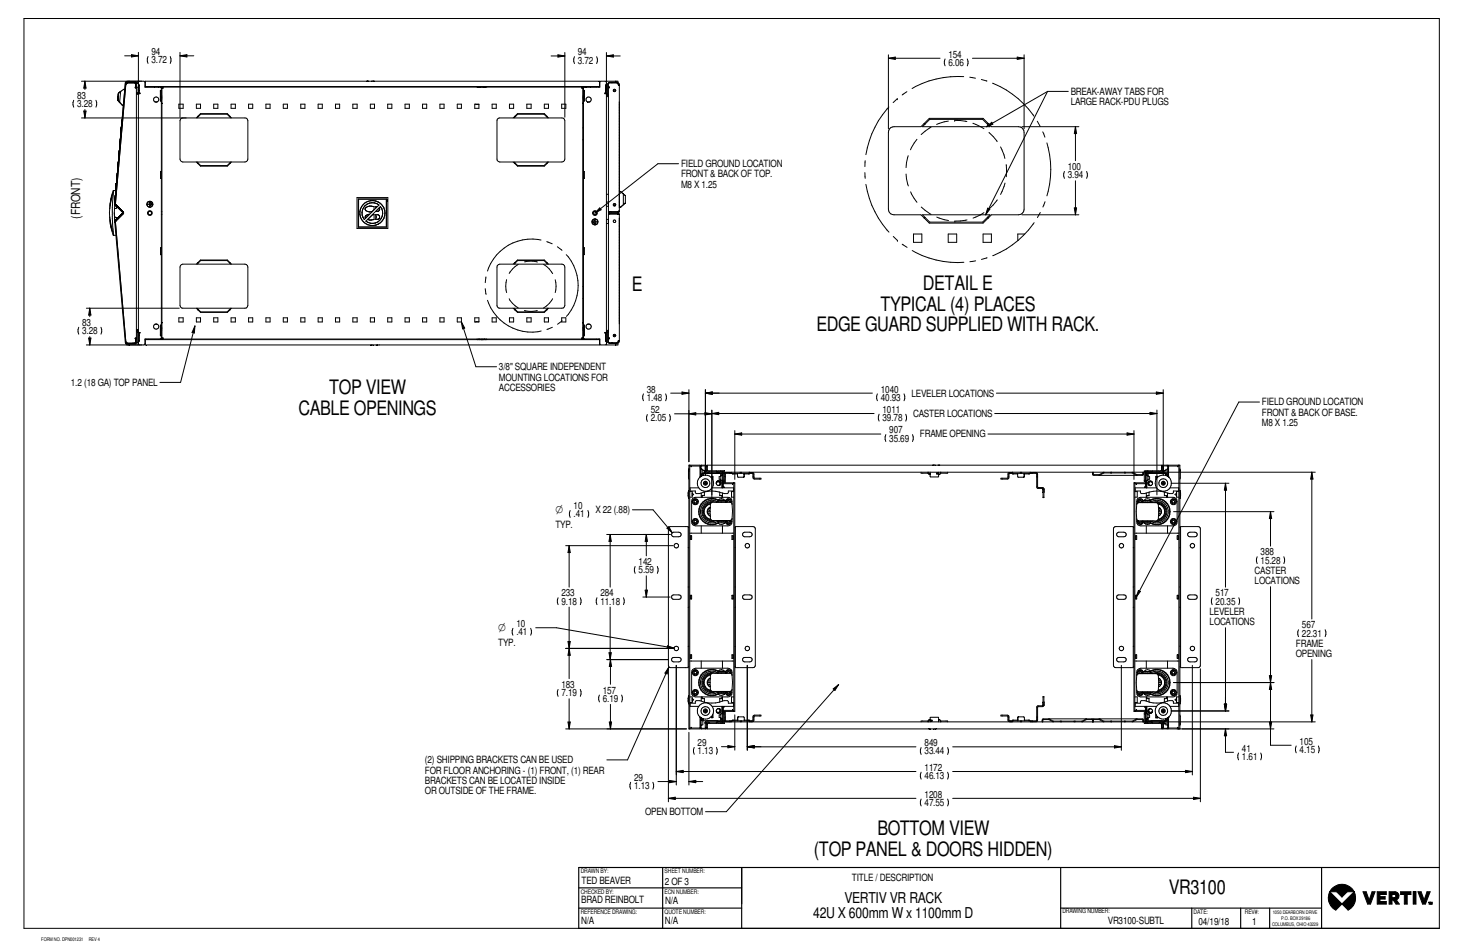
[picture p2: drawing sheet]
<svg xmlns="http://www.w3.org/2000/svg" width="432mm" height="279mm" viewBox="0 0 432 279" stroke-linecap="round" stroke-linejoin="round" font-family="sans-serif">
<defs><g id="words">
<g font-size="5.9">
<text x="186.5" y="86">E</text>
<text x="272.4" y="85.6">DETAIL E</text>
<text x="259.9" y="91.7">TYPICAL (4) PLACES</text>
<text x="241" y="97.8">EDGE GUARD SUPPLIED WITH RACK.</text>
<text x="97.2" y="116.3">TOP VIEW</text>
<text x="88.1" y="122.4">CABLE OPENINGS</text>
<text x="259" y="246.5">BOTTOM VIEW</text>
<text x="240.2" y="252.6">(TOP PANEL &amp; DOORS HIDDEN)</text>
<text x="345" y="263.8">VR3100</text>
</g>
<g font-size="4.4">
<text x="249.2" y="266.3">VERTIV VR RACK</text>
<text x="240" y="270.9">42U X 600mm W x 1100mm D</text>
</g>
<text font-size="3.7" x="23.7" y="64.5" transform="rotate(-90 23.7 64.5)">(FRONT)</text>
<g font-size="3.2">
<text x="164" y="151.4">O</text>
<text x="147.1" y="186.2">O</text>
</g>
<g font-size="3">
<text x="44.7" y="16.3">94</text>
<text x="170.6" y="16.3">94</text>
<text x="280" y="17">154</text>
<text x="44.7" y="18.7">3.72</text>
<text x="170.6" y="18.8">3.72</text>
<text x="280" y="19.4">6.06</text>
<text x="22.8" y="29.2">83</text>
<text x="316" y="28">BREAK-AWAY TABS FOR</text>
<text x="22.8" y="31.6">3.28</text>
<text x="316" y="31">LARGE RACK-PDU PLUGS</text>
<text x="201" y="49.3">FIELD GROUND LOCATION</text>
<text x="201" y="52.4">FRONT &amp; BACK OF TOP.</text>
<text x="315.2" y="50.2">100</text>
<text x="315.2" y="52.6">3.94</text>
<text x="201" y="55.4">M8 X 1.25</text>
<text x="24.3" y="96.1">83</text>
<text x="24.3" y="98.6">3.28</text>
<text x="20.9" y="113.8">1.2 (18 GA) TOP PANEL</text>
<text x="147.3" y="109.2">3/8&quot; SQUARE INDEPENDENT</text>
<text x="147.3" y="112.3">MOUNTING LOCATIONS FOR</text>
<text x="147.3" y="115.3">ACCESSORIES</text>
<text x="190.9" y="115.8">38</text>
<text x="190.9" y="118.2">1.48</text>
<text x="260" y="115.8">1040</text>
<text x="260" y="118.2">40.93</text>
<text x="269" y="117">LEVELER LOCATIONS</text>
<text x="372.4" y="119.6">FIELD GROUND LOCATION</text>
<text x="192.1" y="121.9">52</text>
<text x="192.1" y="124.3">2.05</text>
<text x="260.5" y="121.8">1011</text>
<text x="260.5" y="124.2">39.78</text>
<text x="269.5" y="123">CASTER LOCATIONS</text>
<text x="372.4" y="122.7">FRONT &amp; BACK OF BASE.</text>
<text x="372.4" y="125.7">M8 X 1.25</text>
<text x="262.5" y="127.8">907</text>
<text x="262.5" y="130.3">35.69</text>
<text x="271.5" y="129.1">FRAME OPENING</text>
<text x="164" y="155.7">TYP.</text>
<text x="169.3" y="150.2">10</text>
<text x="169.3" y="152.7">.41</text>
<text x="175.7" y="151.4">X 22 (.88)</text>
<text x="188.5" y="166.8">142</text>
<text x="372.1" y="163.9">388</text>
<text x="372.1" y="166.3">15.28</text>
<text x="188.5" y="169.2">5.59</text>
<text x="370.3" y="169.3">CASTER</text>
<text x="370.3" y="172.4">LOCATIONS</text>
<text x="165.7" y="176">233</text>
<text x="165.7" y="178.4">9.18</text>
<text x="177.2" y="176">284</text>
<text x="177.2" y="178.4">11.18</text>
<text x="358.8" y="176">517</text>
<text x="358.8" y="178.4">20.35</text>
<text x="152.4" y="185">10</text>
<text x="357" y="181.4">LEVELER</text>
<text x="357" y="184.5">LOCATIONS</text>
<text x="384.3" y="185.4">567</text>
<text x="147.1" y="190.5">TYP.</text>
<text x="152.4" y="187.4">.41</text>
<text x="382.5" y="190.9">FRAME</text>
<text x="384.3" y="187.8">22.31</text>
<text x="382.5" y="193.9">OPENING</text>
<text x="165.7" y="203">183</text>
<text x="165.7" y="205.4">7.19</text>
<text x="177.9" y="204.6">157</text>
<text x="177.9" y="207.1">6.19</text>
<text x="205.9" y="220.1">29</text>
<text x="272.9" y="220.1">849</text>
<text x="366.6" y="221.7">41</text>
<text x="383.6" y="219.7">105</text>
<text x="125.4" y="225.2">(2) SHIPPING BRACKETS CAN BE USED</text>
<text x="205.9" y="222.5">1.13</text>
<text x="272.9" y="227.4">1172</text>
<text x="272.9" y="222.6">33.44</text>
<text x="366.6" y="224.2">1.61</text>
<text x="383.6" y="222.1">4.15</text>
<text x="125.4" y="228.3">FOR FLOOR ANCHORING - (1) FRONT, (1) REAR</text>
<text x="125.4" y="231.3">BRACKETS CAN BE LOCATED INSIDE</text>
<text x="187.2" y="230.4">29</text>
<text x="187.2" y="232.8">1.13</text>
<text x="272.9" y="229.9">46.13</text>
<text x="125.4" y="234.4">OR OUTSIDE OF THE FRAME.</text>
<text x="272.9" y="235.4">1208</text>
<text x="272.9" y="237.8">47.55</text>
<text x="190.4" y="240.5">OPEN BOTTOM</text>
<text x="171.7" y="260.7">TED BEAVER</text>
<text x="196.2" y="261">2 OF 3</text>
<text x="251.4" y="259.9">TITLE / DESCRIPTION</text>
<text x="171.5" y="266.5">BRAD REINBOLT</text>
<text x="196.3" y="266.7">N/A</text>
<text x="171.5" y="272.6">N/A</text>
<text x="196.3" y="272.7">N/A</text>
<text x="327" y="272.5">VR3100-SUBTL</text>
<text x="353.7" y="272.8">04/19/18</text>
<text x="369.5" y="272.9">1</text>
</g>
<g font-size="1.8">
<text x="171.4" y="257.6">DRAWN BY:</text>
<text x="196.2" y="257.6">SHEET NUMBER:</text>
<text x="171.4" y="263.7">CHECKED BY:</text>
<text x="196.1" y="263.7">ECN NUMBER:</text>
<text x="171.4" y="269.6">REFERENCE DRAWING:</text>
<text x="196.1" y="269.6">QUOTE NUMBER:</text>
<text x="313.6" y="269.5">DRAWING NUMBER:</text>
<text x="352.3" y="269.6">DATE:</text>
<text x="367.4" y="269.5">REV#:</text>
</g>
<g font-size="1.5">
<text x="375.7" y="269.8">1050 DEARBORN DRIVE</text>
<text x="375.5" y="273.1">COLUMBUS, OHIO 43229</text>
<text x="378.1" y="271.5">P.O. BOX 29186</text>
<text x="12.2" y="277.6">FORM NO. DPN001231</text>
<text x="26.2" y="277.6">REV 4</text>
</g>
</g></defs>
<path d="M195.6 255.9v18M218.9 255.9v18M313.1 255.9v18M390.1 255.9v18M424.8 255.9h-254v18h254M170.8 262h48.1M170.8 267.9h48.1M313.1 267.9h77M351.7 267.9v6M366.2 267.9v6M374.7 267.9v6" fill="none" stroke="#000" stroke-width=".34"/>
<g fill="#000">
<path d="M38.8 16.1l2.1 .4-2.1 .3zM53.1 16.5l2.1-.4v.7zM164.7 16.2l2 .3-2 .3zM179 16.5l2-.3v.6zM262.2 17.2l2-.4v.7zM300.2 16.8l2.1 .4-2.1 .3zM25.1 24l.3 2h-.7zM24.7 32.8h.7l-.3 2zM291.1 37.4l1.6-1.3 .3 .6zM317.4 37.4l.4 2h-.7zM177 61.3l.4 .6-1.8 1zM291.5 61.4l.6 .3-1.2 1.7z"/>
<path d="M317.1 61.3h.7l-.4 2.1zM26.2 99.7h.6l-.3 2.1zM26.5 90.9l.3 2.1h-.6zM57.5 96.2l-.1 2.1-.7-.2zM136.2 95l1 1.8-.7 .2zM201.3 115.7l2 .3-2 .3zM208.2 116l2-.3v.6zM341.3 115.7l2 .3-2 .3zM203.3 122.1l2.1-.3v.6zM208.1 121.8l2 .3-2 .3zM210.1 122l2-.3v.6zM216.9 128.1l2-.4v.7z"/>
<path d="M332.7 127.7l2 .4-2 .3zM339.4 121.7l2.1 .3-2.1 .3zM180.1 157.7l.3 2h-.7zM190.8 157.7l.3 2h-.7zM196.8 155.8l.6-.4 1 1.8zM361.7 142.6l.3 2h-.6zM375 151l.3 2h-.7zM387.2 139.3l.3 2.1h-.7zM168 161l.3 2h-.7zM190.4 174.1h.7l-.3 2zM336 174.2l.6 .3-1.2 1.6zM168 191.3l.3 2h-.7z"/>
<path d="M167.6 189.3h.7l-.3 2zM179.7 192.6h.7l-.3 2zM180.2 194.6l.3 2h-.7zM197.4 196.8l-.5 2-.6-.2zM197 190.5l2 .7h-2.1zM374.6 199.3h.7l-.3 2.1zM167.6 213h.7l-.3 2.1zM179.8 213h.7l-.3 2.1zM245.9 203.2l1.6-1.2-1.1 1.7zM361.7 215.1l.3 2h-.6zM361.4 207.7h.6l-.3 2.1zM374.6 213h.7l-.3 2.1z"/>
<path d="M375 201.4l.3 2h-.7zM386.8 210.9h.7l-.3 2.1zM197.6 230.3l2 .3-2 .3zM197.3 235.5l2-.3v.7zM199.6 227.6l2-.3v.7zM203.3 230.6l2.1-.3v.6zM214.8 220l2.1 .3-2.1 .3zM220.6 220.3l2-.3v.7zM220.6 220.3l2-.3v.6zM328.9 220l2.1 .3-2.1 .4zM349.9 227.3l2 .3-2 .4zM352.3 235.2l2 .3-2 .4z"/>
<path d="M393.1 262.2a4 4 0 0 1 6.6 .9h-2.1l-1.5 1.6-1.6-1.6h-2z" fill-rule="evenodd"/>
<path d="M392.5 263.1l3.6 3.6-1.8 1.8a4.1 4.1 0 0 1-1.8-5.4z" fill-rule="evenodd"/>
<path d="M399.7 263.1a4.1 4.1 0 0 1-1.8 5.4l-1.8-1.8z" fill-rule="evenodd"/>
<path d="M402.3 263.1h.9l.9 2.5 .9-2.5h.8l-1.3 3.6h-.9z" fill-rule="evenodd"/>
<path d="M406.5 263.1h2.7v.8h-1.9v.6h1.5v.8h-1.5v.7h1.9v.7h-2.7z" fill-rule="evenodd"/>
<path d="M410 263.1v3.6h.8v-1.1h.4l.8 1.1h1l-.9-1.2a1.23 1.23 0 0 0 .8-1.4 1.23 1.23 0 0 0-1.2-1zM410.8 263.9h.9l.3 .6-.3 .3h-.9z" fill-rule="evenodd"/>
<path d="M413.4 263.1h3v.8h-1.1v2.8h-.8v-2.8h-1.1z" fill-rule="evenodd"/>
<path d="M417.1 263.1h.8v3.6h-.8z" fill-rule="evenodd"/>
<path d="M418.5 263.1h.9l.9 2.5 .9-2.5h.9l-1.4 3.6h-.8z" fill-rule="evenodd"/>
<path d="M421.6 266.2h.5h-.2v.5z" fill-rule="evenodd"/>
<path d="M422.1 266.2l.3 .4 .3-.4v.5l-.1-.3-.2 .3-.2-.3-.1 .3z" fill-rule="evenodd"/>
</g>
<g fill="none" stroke="#000" stroke-width=".3">
<path d="M7.1 5.5h417.7v268.4h-417.7zM36.8 16.5h4.1M38.8 16.1l2.1 .4-2.1 .3zM40.9 15.5v85.9l.3 .4M43.7 16.7l-.2 .7 .2 1.3M50.2 16.7l.3 .7-.3 1.3M53.1 15.5v19.1M53.1 16.5l2.1-.4v.7zM53.1 16.5h4.1M162.6 16.5h4.1M164.7 16.2l2 .3-2 .3zM166.7 15.5v19.1"/>
<path d="M169.5 16.7l-.2 .7 .2 1.4M176.1 16.7l.2 .7-.2 1.4M179 15.5v86.3h3.4v-.5M179 16.5l2-.3v.6zM179 16.5h4M262.2 16.2v21.8M262.2 17.2l2-.4v.7zM262.2 17.2h15.3M278.9 17.4l-.2 .7 .2 1.3M285.5 17.4l.2 .7-.2 1.3M287 17.2h15.3M300.2 16.8l2.1 .4-2.1 .3z"/>
<path d="M302.3 16.2v21.8M21.8 29.6l-.3 .6 .3 1.4M24 24h18.5l.3 .3v1.4h4.8M24.7 32.8h.7l-.3 2zM25.1 24l.3 2h-.7zM25.1 24v2.4M25.1 32.3v2.5M28.3 29.6l.2 .6-.2 1.4M34.8 29.6l.5 .5M34.8 29.6l.5 .4M34.9 28.4l-.1 1.2M34.9 28.4l-.1 .3"/>
<path d="M34.9 27.7v.7M35 27.5l-.2 2.1M35 27.6l-.1 .1M35 27.6l-.1 .2M35 27.5l.6-.4zM35.3 30.2l.3 .3M35.3 30.2l.1 .1M35.3 27.2l-.3 .3M35.6 27l.9-.7 .3 .1-.4 4.6M35.6 27l-.3 3.2M35.6 30.5l.5 .5M35.6 39.6v.2"/>
<path d="M35.6 39.8v.7M35.6 39.7v.9M35.7 39.5l-.1 .3M35.7 39.4l-.1 .4M35.7 38.6v.4M35.8 38v.1M35.8 37.9v.2M35.9 37.1l-.2 1.6M35.9 37.1v-.1v.2M35.9 37.1v.2M35.9 36.3v.2M35.9 36.4v.7"/>
<path d="M35.9 36.4v.6M36 30.9l.4 .1-2.2 25.3-.7-.1M36 35.7l-.1 .7M36 35.5v.2M36 35.4v.3M37 24.5l-3 36M37.5 24v.1M37.5 24.3v.3M37.6 24.4l-.4 .4M38.1 24v.1M39.8 24.4l.2 .3-.1 1.2h.4M39.8 24.4h-2.2l-.5 .4-2.9 35.6"/>
<path d="M40 25.9l-.1-1.6h-2.6l-.1 .2-3.2 35.7M40.2 24.3l-2.9-.2-.3 .4M40.2 24.3l-2.9-.1-.3 .3M40.2 24.3l.1 .2M40.3 24.5v76.6l-.4 .4h-2.6l-.3-.3-3.1-35.7M40.3 27.8h.6M40.3 24.5h.6M40.3 25.7h.6M40.6 27.4h.1M40.8 27.4l-.5 .1M40.8 24v.5M40.8 25.7v1.7"/>
<path d="M40.9 25.1h.2v2.5M40.9 27.3l-.1 .1M41.1 27.6h.2M41.1 27.2v.1M41.1 27.4h.2v.2h-.4M41.2 24l-.3 .3M42.9 24h134.1v1.5h-134.1zM43 25.5h.3M43.4 25.6h.3l-.1 .1M45.7 30.1h.7M47.3 28.4h.1M47.3 27h.1"/>
<path d="M47.3 25.7l.3 .3M47.4 26.7v3.1M47.4 29.7h.2M47.4 26.8h.2M47.6 26.7h-.3v3.1h.3M47.6 30.5h.2M47.6 25.5v74.7M47.6 30.3h.2M47.6 29.2h.2M47.6 28.4h.2M47.6 28.7h.2M47.8 25.7h124.2v74.3h-124.2z"/>
<path d="M47.9 25.5v.2M48 25.7v.3M48 25.7l.1 .2M48.1 25.7v.3h-.3M52.8 30.7h1.3v1.3h-1.3zM53.9 34.8l-.3 .1-.5 .7 .2 11.8 .6 .4h4.1l.4 .5 .1-.2M58 30.7h1.2v1.3h-1.2zM58.5 34.4l-.5 .4h-34M58.5 34.4l-.3 .4h9.9l-.3-.4M58.5 34.4l-.1-.1 .8-.8h7.9l1.2 1.3h4l.4 .1 .5 .7v11.3l-.5 .8-4.4 .1-1.2 1.2h-7.9l-.8-.7 .1-.1M63.1 30.7h1.2v1.3h-1.2zM67.9 34.3l-.2 .1-.6-.7h-7.9l-.7 .7"/>
<path d="M68.2 30.7h1.3v1.3h-1.3zM73.4 30.7h1.2v1.3h-1.2zM78.5 30.7h1.2v1.3h-1.2zM83.6 30.7h1.2v1.3h-1.2zM88.8 30.7h1.2v1.3h-1.2zM93.9 30.7h1.2v1.3h-1.2zM99 30.7h1.2v1.3h-1.2zM104.1 30.7h1.3v1.3h-1.3zM108.3 23.9h.5M109.3 30.7h1.2v1.3h-1.2zM109.7 23.9h.7M114.4 30.7h1.3v1.3h-1.3z"/>
<path d="M119.5 30.7h1.3v1.3h-1.3zM124.7 30.7h1.2v1.3h-1.2zM129.8 30.7h1.3v1.3h-1.3zM135 30.7h1.2v1.3h-1.2zM140.1 30.7h1.3v1.3h-1.3zM140.3 30.7l1.1 .1M141.2 25.5h-.4v.2M141.3 25.5v.2M141.4 25.5l.2 .2M141.6 25.7l-.2-.2v.2M141.8 25.5l-.2 .2M141.9 25.5v.2l1.1-.2"/>
<path d="M143 25.5v.2M143.6 25.5h-.4v.2M143.6 25.5v.2M145.2 30.7h1.3v1.3h-1.3zM146.8 35.2l.7-.4h4l1.2-1.3h8l1.2 1.3 4.4 .1 .4 .7-.1 11.8-.7 .4h-4l-1.2 1.2h-8l-1.2-1.2-4.4-.1-.4-.8zM150.4 30.7h1.2v1.3h-1.2zM151.9 34.3l.2 .1M152 34.3l.1 .1M152.1 34.4l-.4 .4h10l-.4-.4M152.1 34.4l.7-.7h7.8l.7 .7M155.5 30.7h1.3v1.3h-1.3zM160.7 30.7h1.2v1.3h-1.2z"/>
<path d="M161.4 34.3l-.1 .1M165.8 30.7h1.2v1.3h-1.2zM171.7 25.7v.3h.3M171.7 25.9h.1M171.9 25.5v.5M172 37.7h.2M172 30.3h.2M172 29.2h.2M172 28.4h.2M172 28.7h.2M172 30.5h.2M172.2 26.7h.3v3.1h-.3"/>
<path d="M172.2 29.7h.2M172.2 26.8h.2M172.2 25.5v74.7M172.5 25.7l-.3 .3M173.4 30.1h.7M176.4 25.6h-.3l.1 .1M176.5 25.5h.3M178.8 27.6h-.3M178.8 27.2l-.1 .1M178.8 25.1v2.5M179 24.3l-.4-.3h-1.5l-.1 1.7h-4.8M179 25.1h-.3v2.3h-.2v.2h.5"/>
<path d="M179 24.7h.3v3M179 24h3.4v.3M179.2 28.2v.3h-.2M179.3 27.7h-.3l.1 .3 .5 .4M179.3 27.7l.3 .3M179.6 25.7h.3v.2h-.3v37M179.7 25.8h.2M181.2 26.6h.5M181.2 26.4v.6M181.2 26.4l-.2 .2 .2 .4M181.2 26.4l.5 .1v.2l-.3 .4-.2-.1M181.7 24v.3"/>
<path d="M181.9 24.4l.5 .3M182 24.4h-2.2l-.2 .3M182 24.4l.6 .3 .1 .4M182.4 24.7l.1 .4h.3M182.4 24.5v.1M182.4 24.4l-2.7-.1-.1 1.5 .1-.1M182.4 24.4l.4 .7M182.8 25.1v37.2M262.3 31.6a27.8 27.8 0 0 0-6.7 14M264.8 29.1h.1M264.8 29.1l-1.2 1.2M267.7 27.1l-1.4 .9"/>
<path d="M272.8 36.4l.2 .2 1.4-1.4h15.6l2.2 2.2h-19.9l.7-.7-.2-.3M274.8 37.5l-2.9 2.2M279.9 35.7l-3.5 1M281.8 35.5h.1M281.8 35.5l3.6 .4M284.4 22.6a27.5 27.5 0 0 0-15.2 3.5M286.2 22.8l1.7 .3M287.1 36.4l3.3 1.6M289.6 23.5l1.7 .4M291.1 37.4l1.6-1.3 .3 .6zM291.4 36.6l.2-.2-1.4-1.5h-15.9l-2.5 2.5h-7.9a1.61 1.61 0 0 0-1.7 1.6v22.7a1.61 1.61 0 0 0 1.7 1.7h7.9l2.5 2.4h15.9l1.4-1.5-.2-.2 .3 .2 .9-.9h8a1.61 1.61 0 0 0 1.7-1.7v-22.7a1.7 1.7 0 0 0-1.7-1.6h-8l-.9-1-.2 .3M291.9 39.1l2.4 2.7"/>
<path d="M292.9 24.6a27.4 27.4 0 0 1 12.3 9.7M301.6 37.4h16.8M306.2 35.8l.8 1.5M307.8 38.9l.6 1.6M309.2 27l-18.3 36.4M315.3 27h-6.1l-18.1 10.4M317.4 37.4l.4 2h-.7zM317.4 37.4v10M32.9 58.3l-.4 2.4M33.2 57.3l-.8 4.3M33.2 57.2l-.7 2.9-.1 1.5M33.5 56.3l-.4 4.9v3.3l.4 4.9"/>
<path d="M33.5 56.2l-.9 3.2M33.9 59.9v.5M34 59.2v.1M34 59.4l-.1 .6M34 58.3v1.1M34 58.3v.1M34.1 57.6l-.1 .7M34.2 56.2l-.2 2.1M34.2 56v.2M34.2 55.9v.2M34.2 55.8v.2M34.2 55.8v.4"/>
<path d="M34.2 56v.7M34.3 55.1l-.1 .7M34.3 55v.1M34.3 55l.1-.5-.1 .6M34.3 55v.2M34.4 54.4l-.1 .7M34.4 53.7l.1-.2-.2 1.5M34.5 52.6v1M34.5 52.5v.9M34.6 51.7l-.1 .8M34.6 52l-.1 .5M34.7 51l-.1 .3z"/>
<path d="M34.7 51.1l-.1 .7M34.7 50.9v.3M34.8 50.1l-.1 .1M34.8 50.1l-.1 .3M34.8 49.2v.9M34.8 49.5l-.1 .7M34.8 48.8l.1-.2-.1 .2M34.9 48.4v.3M34.9 47.9v.6M35 47.6l-.1 .4M35 47.8l-.1 .2M35 46.9v.7"/>
<path d="M35.1 46.3v.5M35.1 46.8l-.1 .1M35.1 46.2v.1M35.1 46l-.1 .9M35.1 46.1v.2M35.2 45.2l-.1 .3zM35.2 45.2l-.1 .2M35.2 44.4v.3M35.3 43.5v.4M35.3 43.9l-.1 1.3M35.3 43.1l.1-.2-.1 .7M35.4 42.9l-.1 .2"/>
<path d="M35.4 42.2l-.1 .9M35.4 42v.2M35.5 41.9l-.1 .2zM35.5 41.1v.3M35.5 41.3l-.1 .7M35.5 41.4l-.1 .6M44.2 59.6v1.3M44.5 59.9v.8M44.7 59.6a.86 .86 0 0 0-.9-.1 .86 .86 0 0 0-.5 .8M45 59.9v.8M47.4 52.6h.2M47.6 50.6h-.2v2.1h.2"/>
<path d="M58.2 47.8h9.9l-1 1.1h-7.9zM67.8 48.1l.1 .2-.2-.1M105.4 58.3h9.1v9.1h-9.1zM105.7 58.7h8.4v8.3h-8.4zM105.8 58.8v8.2M114 58.8v8.2M114.2 59.2h.1v.2M114.3 59.2l-.1 .1h.1M151.7 47.8h10l-.3 .5-.8 .6h-7.8zM152.1 48.1l-.2 .2M152.1 48.2l-.1 .1M172 41.2h.2"/>
<path d="M172.2 50.6h.2v2.1h-.2M172.2 52.6h.2M179 59.6h.6M179 57.3h.6M182.8 56.5h.3l.9 .7M183.3 56.6l.7 .6M184 57.2v3.2l-.7 .6M184 57.4l.6 .3M184.6 59.9l-.6 .4M184.6 57.7v2.2M184.6 59.9l-.6 .3M200.3 48.3h-6.1l-18.6 14.6"/>
<path d="M255.3 50.9l.1 1.7M255.4 47.4l-.1 1.7M255.6 54.4a27.8 27.8 0 0 0 6.8 14.1M267.4 51.4l.7 3.5M268.1 45.9l-.7 3.5M268.8 56.6l1.8 3.1M270.6 41.1l-1.9 3.1M294.3 59l-2.4 2.6M295.3 43.3l1.3 3.4M296.6 54l-1.3 3.4M297 48.6v3.6M308.4 59.5l-.6 1.6"/>
<path d="M309 42.2a27.3 27.3 0 0 1 0 15.6M314.2 50.6l-.3 .7 .3 1.3M317.4 53.3v10.1M320.7 50.6l.2 .7-.2 1.3M32.4 64.1l.8 4.2-.5-1.4zM32.4 61.6v2.5M32.5 64.8l.5 2.7M32.5 66l.9 3.3M33.4 69.3l.8 .1M33.8 64.1l.6 .1-.1 .6M33.9 60.4v5.1M33.9 60.4l.1 .1"/>
<path d="M34 65.2l-.2 .1M34 60.5l.5 .7-.1 .2-.6 .1M34 65.2l-.1 .2M34 60.5l2.2 2.2v.2M34 65.4l.1 .1M34 65.4l3.2 35.8M34 60.2l.6 .6M34 60.2l.1 .1M34.1 65.3l-.1 .1M34.1 60.3l.1 .1M34.1 60.3l.4 .4M34.1 60.3l2.4 2.5-2.3 2.4"/>
<path d="M34.1 65.3v.2M34.2 60.4l2.2 2.4M34.2 65.2l-.1 .4M34.2 65.2l-.1 .3M34.4 60.6l.2 .2M34.6 60.8l.4 .4M34.9 64.3l-.1 .1M34.9 64.2l-.1 .1M35.7 62l-.1-.2 .5 .6M36 63.2l-.5 .4 .1-.1M36.2 63l-.2 .1M36.2 62.4l.1 .1"/>
<path d="M36.2 62.9l-2.3 2.6M36.2 62.9l-2.2 2.3M36.4 62.6v.2M36.4 62.8l-2.3 2.5M43.3 60.3a.83 .83 0 0 0 1.1 .8M43.3 60.3a.87 .87 0 0 1 1.1-.9 .87 .87 0 0 1 .6 1.2M43.6 60.3h.6M43.6 60.2h.6M44.8 60.1v.4M45 60.6l-.6 .5M45 60.7l-.6 .4M47.4 73.2h.2"/>
<path d="M47.6 73.1h-.2v2h.2M47.6 62.4h.2M47.6 63.2h.2M58.5 77.6l-.1-.1-.4 .4h-4.1l-.6 .5-.2 .4 .2 11.7 .6 .4h4.1l.5 .4M58.5 77.6l-.1-.1 .8-.8h7.9l1.2 1.2h4l.7 .5v12.1l-.7 .4h-4l-.4 .5M59.2 76.9h7.9l1 1h-9.9zM67.7 77.6l.2-.1-.1 .1M107.7 60.7a3.1 3.1 0 0 1 4.1-.2l-4.3 4.3a3 3 0 0 1 .2-4.1zM108 61.3a2.48 2.48 0 0 1 2.4-.3v.8l-.8 .7a1.44 1.44 0 0 1-1.8-1zM108 63.6l1-.4-1.1 1.1zM108.5 64.8l1.5-1.5h.4v1.5l-1.2 .1zM110.9 63.3a.83 .83 0 0 1 1.2 .8 .84 .84 0 0 1-1.2 .6z"/>
<path d="M110.9 61h.4l-.3 .3zM112 61.3a.79 .79 0 0 1-.2 1 .79 .79 0 0 1-.9 .1zM112.3 61a3 3 0 0 1-.2 4 3 3 0 0 1-4.1 .2zM151.9 77.5l.2 .1M152 77.5l.1 .1M152.8 76.9h7.8l.8 .6 .3 .4h-10zM153 78a7.4 7.4 0 0 0-2.7 2.7M154.8 77.3l.2-.1a7.1 7.1 0 0 1 3.6 .1M159.7 70.8a13.6 13.6 0 0 0-15.8 9.2M160.4 78a7.1 7.1 0 0 1 2.7 2.7M161.4 71.3l1.6 .6M164.5 72.8l1.4 1.1"/>
<path d="M167.1 75.1a13.6 13.6 0 0 1 .1 18.2M172.2 73.1h.2v2h-.2M172.2 73.2h.2M174.7 65.4l.3 .8M175 65.3v.4M175.3 65.1v.8M175.6 64.9v1.1M175.6 65.4h.6M175.6 65.5h.6M175.8 64.6l.3 .2M176.1 64.8a.87 .87 0 0 1-.1 1.5 .87 .87 0 0 1-1.2-.9M176.1 64.8a.86 .86 0 0 1 .2 1.1 .86 .86 0 0 1-.9 .4"/>
<path d="M176.1 64.8a.89 .89 0 0 0-.9-.1 .89 .89 0 0 0-.5 .7M177 61.3l.4 .6-1.8 1zM179 60.9h.6M179 66h.6M179 64.7h.6M179.6 62.9v36.8h.3v.2h-.3M179.6 63.1h2.9M179.6 62.9h2.9M179.6 62.5h2.9M179.6 62.7h2.9M179.7 62.7l.2 .2M181 60.4h.7"/>
<path d="M181.2 60.4l.3 .3M182.4 62.6v.3M182.5 62.7v.2M182.5 63.1l.3 .2M182.5 62.9l.3 .4M182.5 63.1l.1 .1M182.6 63.2l.1 .1M182.6 62.3v.1M182.6 63.2v.1M182.6 62.4l-.1 .1M182.6 62.6v.4M182.7 62.3l-.1 .1"/>
<path d="M182.8 62.3l-.3 .2M182.8 63.3v37.2M182.8 62.3l-.3 .4M183.3 61l-.2 .1M183.3 61l-.5 .2M263.7 69.8l1.1 1.1M264.9 70.9h.1M266.3 72.1l1.4 .9M269.2 73.9a26.8 26.8 0 0 0 15.3 3.5M269.6 69h2.5v2.5h-2.5zM271.9 61.1l2.9 2.1M272.8 64.3l.2-.2-.7-.7h19.9l-2.2 2.1h-15.6l-1.4-1.4-.2 .2"/>
<path d="M276.5 64.1l3.5 1M279.9 69h2.5v2.5h-2.5zM281.8 65.2h.1M285.4 64.9l-3.6 .3M288 77l-1.7 .2M290.2 69h2.4v2.5h-2.4zM290.4 62.7l-3.2 1.6M291.3 76.1l-1.6 .4M291.5 61.4l.6 .3-1.2 1.7zM301.6 63.4h16.8M302.5 69h-2.1v2M305.2 65.7a26.9 26.9 0 0 1-12.2 9.7"/>
<path d="M307 62.7l-.8 1.5M317.1 61.3h.7l-.4 2.1zM23.2 96.6l-.2 .6 .2 1.4M25.5 90.9h27.4M26.2 99.7h.6l-.3 2.1zM26.5 90.9l.3 2.1h-.6zM26.5 90.9v2.5M26.5 99.3v2.5M29.8 96.6l.2 .6-.2 1.4M39.9 99.8l.1 .1M40 99.8l-.1 1.5-2.7-.1M40 99.8h.3"/>
<path d="M40.3 97.4l.3 .1M40.3 97.7l.2 .3M40.3 99.7h-.4l.1 1.3-.2 .3h-2.2l-.5-.5M40.5 98v3h.4M40.6 97.5l.3 .5h-.4M40.9 97.2h-.3v.3M40.9 98.1h.4l-.2 .2M41.1 98.1v2.6h-.2M41.1 98.4v.1M41.3 98.1l-.2 .1M45.7 95.7h.7M47.3 98.7h.1"/>
<path d="M47.3 97.3h.1M47.4 95.9v3.2M47.4 96.1h.2M47.4 98.9h.2M47.6 95.2h.2M47.6 95.9h-.3v3.2h.3M47.6 99.7l-.3 .3M47.6 95.4h.2M47.6 96.6h.2M47.6 97.4h.2M47.6 96.9h.2M47.8 99.7h.3v.3"/>
<path d="M48 99.7v.3M48.1 99.9l-.1 .1M52.8 93.8h1.3v1.2h-1.3zM57.5 96.2l-4.2 16.6h-6.1M57.5 96.2l-.1 2.1-.7-.2zM58 93.8h1.2v1.2h-1.2zM58.5 91.3l-.3-.4h9.9l-.3 .4M58.5 91.3l-.1 .1 .8 .8h7.9l.8-.8M58.5 91.3l.7 .7h7.9l.6-.7 .2 .1M63.1 93.8h1.2v1.2h-1.2zM68.2 93.8h1.3v1.2h-1.3zM73.4 93.8h1.2v1.2h-1.2z"/>
<path d="M78.5 93.8h1.2v1.2h-1.2zM83.6 93.8h1.2v1.2h-1.2zM88.8 93.8h1.2v1.2h-1.2zM93.9 93.8h1.2v1.2h-1.2zM99 93.8h1.2v1.2h-1.2zM104.1 93.8h1.3v1.2h-1.3zM109.3 93.8h1.2v1.2h-1.2zM114.4 93.8h1.3v1.2h-1.3zM119.5 93.8h1.3v1.2h-1.3zM124.7 93.8h1.2v1.2h-1.2zM129.8 93.8h1.3v1.2h-1.3zM135 93.8h1.2v1.2h-1.2z"/>
<path d="M136.2 95l4.3 13.2h6.1M136.2 95l1 1.8-.7 .2zM140.1 93.8h1.3v1.2h-1.3zM141.4 94.9l-1.1 .1M143.2 85.2l.3 1.7M143.4 81.7l-.2 1.7M143.9 88.6a13.7 13.7 0 0 0 15.8 9.1M145.2 93.8h1.3v1.2h-1.3zM149.5 82.5a7.3 7.3 0 0 0 0 3.8M150.3 88.1a7.1 7.1 0 0 0 2.7 2.7M150.4 93.8h1.2v1.2h-1.2zM152.1 91.3l-.6-.4h-4l-.7-.4v-12.1l.7-.5h4l1.2-1.2h8l1.2 1.2h4l.4 .2 .4 .7-.1 11.7-.7 .4h-4l-.5 .5"/>
<path d="M152.1 91.3l-.4-.4h10l-.4 .4M152.1 91.3l-.1 .1 .7 .8h8l.7-.8M152.1 91.3l.7 .7h7.8l.7-.7M154.8 91.6a6.7 6.7 0 0 0 3.8 0M155.5 93.8h1.3v1.2h-1.3zM160.7 93.8h1.2v1.2h-1.2zM161.3 91.3l.1 .1M163 96.6l-1.6 .6M163.1 88.1a7.2 7.2 0 0 1-2.7 2.8M163.9 82.5a7.1 7.1 0 0 1 0 3.8M165.8 93.8h1.2v1.2h-1.2zM165.9 94.6l-1.4 1.1"/>
<path d="M171.7 99.9h.1M171.9 99.7v.5M172 99.7h-.3v.3M172 84.5h.2M172 88h.2M172 95.4h.2M172 96.6h.2M172 97.4h.2M172 96.9h.2M172 95.2h.2M172.2 95.9h.3v3.2h-.3M172.2 96.1h.2"/>
<path d="M172.2 98.9h.2M172.2 99.7l.3 .3M173.4 95.7h.7M178.5 98.1l.3 .1M178.7 98.4l.1 .1M178.8 98.1v2.6M179 98.1h-.5l.2 .2v2.4h.3M179.3 98v3h-.3M179.6 97.4l-.5 .3-.1 .3h.3M179.6 97.7l-.3 .3M179.7 99.9l-.1-.1v1.2l.3 .3 2.5-.1M179.9 99.8h-.2"/>
<path d="M181.2 98.7v.6M181.2 99h.5M181.2 98.7l-.2 .1 .2 .5M181.2 98.7l.2-.1 .3 .4M181.7 99v.2l-.5 .1M37.2 100.8v.3M37.5 101.1v.2M37.5 101.5v.3M38.1 101.5v.3M40 100v.2M40.8 101v.8M40.9 100.6h.2"/>
<path d="M42.9 100.2h134.1v1.6h-134.1zM43 100.2h.3M43.6 100l.1 .2h-.3M47.6 100.1l-4.8-.1v1.4l-.3 .4h-17M47.9 100v.2M109.4 101.8h.8M111 101.8h.5M140.8 100v.2M140.8 100.1h2.8M140.9 100.2h.2M141.3 100.1v.1M141.3 100h.3"/>
<path d="M141.4 100.1v.1M141.5 100.2h.2M141.9 100.2h.1M142.1 100l-.1 .1M142.3 100l.1 .1M142.4 100.2h.2M142.7 100.2h.2M142.8 100h.3M143 100.1v.1M143.2 100.1v.1M143.3 100.2h.2M143.6 100v.2"/>
<path d="M172.2 100h4.8l.1 1.7 1.5 .1 .4-.4M176.2 100l-.1 .2h.3M176.5 100.2h.3M178.8 100.6h.2M179.6 100.9l.2 .2M179.8 101.1l.1 .1M179.8 101.1l2.2 .1M181.7 101.3v.5M182.4 101v.1M182.7 100.5l-.4 .6-.3 .1M182.8 100.5h-.3l-.3 .6h-.3M182.8 100.5l-.4 .7"/>
<path d="M189.9 116.2l-.2 .7 .2 1.3M196.5 116.2l.2 .7-.2 1.3M198 116h5.3M201.3 115.7l2 .3-2 .3zM203.3 115v21.2M208.2 115v25.3M208.2 116l2-.3v.6zM208.2 116h49.3M259 116.2l-.3 .7 .3 1.3M266.8 116.2l.2 .7-.2 1.3M294.1 116h49.2M341.3 115.7l2 .3-2 .3z"/>
<path d="M343.3 115v25.3M371.7 118.6h-6.1l-30.2 57.5M191.1 122.3l-.3 .7 .3 1.3M197.6 122.3l.2 .7-.2 1.3M199.1 122.1h11M203.2 138.8l.1 2.6M203.2 138.8l.1 .3M203.3 138.4l-.1 .4M203.3 138.3l-.1 .5M203.3 122.1l2.1-.3v.6zM203.6 137.2v77.9M203.6 137.2v.3h3"/>
<path d="M204 137.5v.2M206.6 138h.1M206.7 137.6v3.1M206.9 139.9h.2M206.9 138.5h.5v1.2M207 138.3v.2M207 140v.5M207.1 137.2l-.4 .4M207.4 138.8h.6v.8h-.6M207.6 139.7v.6M207.9 138.8v.8M208.1 121.8l2 .3-2 .3z"/>
<path d="M208.2 138.9v.4M208.3 137.2l.3 .2M208.3 137.2h-1.2l-.4 .4M208.3 137.2l.4 .4v1.3M208.4 138.8h.3M208.4 137.7h-.2v1.4v.3l.5 .3M208.4 138.9h5.4M208.5 139.3l3.1 .1M208.5 139.3l-.1-1.8h-1.4l-.1 3M208.7 138.7l.3 .2M208.9 138.8l-.2-1.6h134.1l-.1 1.6M209.5 139h1.9"/>
<path d="M209.5 138.9l-.2 .3-.8 .1M210.1 121v26.4M210.1 122l2-.3v.6zM210.1 122h47.9M211.4 138.9v.5M211.5 138.9v.5M212 139.4h.4M212 139.4l-.4 .3M212 139.3h1.1l.4 .4M212.4 139.3v.2l.9 .2-.1 4.2M212.7 139.7v.9M212.8 138.9v.4"/>
<path d="M213.2 139v.3h.3M213.5 139h-1.5l-.3 .4M213.5 138.9v4.9M213.8 139v3.5M213.8 139.3h123.9M215.3 139.4v.3M215.7 139.4v.3M215.9 139.3v.4M215.9 139.4h-1.9l-.2 .5M216.2 139.7v.1h1.5M216.4 139.7v.1M216.9 127v14.4"/>
<path d="M216.9 128.1l2-.4v.7zM216.9 128.1h43.1M217.7 139.7v.8l.2 .3 1.7-.1v-1M218.5 139.3v.4M218.5 139.4h.4M218.9 139.3v.4M221 139.7v.1M221.1 139.4l1.4 .2v1.3l.2 .2h1.9v.3l-2.1-.1-.3-.4v-1.2h-.2h-7.8l-.1 .2v2.6M221.1 139.3v.4M221.2 139.3v.1M221.2 139.7v.1h-1.6M221.4 139.4v.3"/>
<path d="M221.8 139.4v.3M259.5 122.2l-.3 .7 .3 1.3M261.5 128.2l-.3 .7 .3 1.4M267.3 122.2l.2 .7-.2 1.3M269.3 128.2l.2 .7-.2 1.4M271.9 139.3v.3h2.1M273.9 139.3v.3M273.9 139.3l.2 .6 .3 .1M274.4 139.7v.3M274.5 139.3v.5M275.3 137.2h.7M276.5 139.6l.2 .1"/>
<path d="M276.6 139.7v.2M276.8 139.6v.1M276.9 137.2h.5M277 139.3v.3h-.5v.3h.5l-.1 .8h-2.2l-.2-.8M277.1 139.7v.3M277.6 139.3l-.1 .5-.4 .2M277.7 139.3v.3h2v-.3M291.6 128.1h43.1M293.6 122h47.9M298.2 139.4v.3M298.6 139.4v.3M298.8 139.7v.1h1.6"/>
<path d="M298.8 139.3v.1M298.9 139.4l-1.3 .2-.1 1.4-2.1 .1v.3l2.2-.1 .2-.4v-1l.2-.2h7.8l.2 .2v4l.5 .2h1.1l.2 .2M298.9 139.3v.4M299 139.7v.1M300.4 139.7v.8l.2 .3 1.7-.1v-1M301.2 139.4h.3M301.2 139.3v.4M301.5 139.3v.4M303.7 139.7v.1M303.9 139.7v.1h-1.6M304.1 139.4h1.7l.4 .2v4l.3 .2h1.1l.5 .3v2.7h-.3v-2.5M304.1 139.3v.4"/>
<path d="M304.3 139.4v.3M304.7 139.4v.3M325.8 139.3a3.5 3.5 0 0 1-3.1 .7v-.6h-.2v.7l.3 .2h14.3l.4-.4v-.5h-.2v.6a3.4 3.4 0 0 1-3.2-.7M327.8 139.3v.2M328 139.3v.2M331.9 139.3v.2M332.2 139.3v.2M332.7 127.7l2 .4-2 .3zM334.7 127v14.4M337.7 139v3.1h.4M337.7 138.9h5.4M338.1 139h1.5l.3 .4h2.9l.3-.3 .1-1.6h1.3l.1 .1v2.9"/>
<path d="M338.1 138.9v4.9M338.3 139v.3h-.2M338.7 139v.3M338.8 138.9v.1M338.8 139.7v2h-.5M339.2 139.4h.4M339.2 139.3v.2l-.9 .2v4.2M339.4 121.7l2.1 .3-2.1 .3zM339.6 139.4l.3 .3M340 138.9v.5M340.1 138.9v.5M340.1 139h2"/>
<path d="M341.5 121v25M342.1 138.9l.5 .4M342.8 138.7l-.2 .2M342.9 138.8h.2M343.1 137.7h.3v1.4l-.1 .3-.5 .3M343.2 137.2l-.3 .4v1.3M343.4 138.9l.1 .4M344 139.7v.6M344.1 138.8h-.5v.8h.5M344.4 139.9h.2M344.5 137.2l.3 .4-.3-.4-1.5 .2M344.6 138.3v.2"/>
<path d="M344.6 140v.5M344.6 138.5h-.5v1.2M344.9 137.5h3M347.6 137.5v.2M347.9 137.2v77.9M348.2 138.4l.1 .4M348.2 138.3l.2 .5M348.3 138.8l-.1 .3M348.4 138.8l-.2 2.6M387.2 139.3l.3 2.1h-.7zM387.2 139.3v43.3M388.2 139.3h-49.7l-.4 .4"/>
<path d="M168.3 150.6l-.2 .7 .2 1.4M173.5 150.6l.2 .7-.2 1.4M179.1 157.7h18.7M180.1 157.7l.3 2h-.7zM180.1 157.7v15.5M186.6 150.4h6.1l5.7 6.8M190.8 157.7l.3 2h-.7zM190.8 157.7v6.3M196.8 155.8l.6-.4 1 1.8zM197.4 155.7l.5-.3h5.2v41.6h-5.2l-.5-.4-.1-.3zM198.3 157.4l.5-.4h1.6a.68 .68 0 0 1 .6 .7 .68 .68 0 0 1-.6 .7h-1.6a.68 .68 0 0 1-.5-1zM203.1 155.6h.2"/>
<path d="M203.2 147.1h.1M203.2 144.7v2.4M203.2 144.7l-.1 .8 .1 1.6M203.2 144.7h.1M203.6 145h.7v1.7h-.7M203.6 157.3h13M203.8 158.1h.3v1h-.3zM203.9 158.1v1M204.3 145.5l.4 .4-.4 .4M204.9 147.4h.7M204.9 147.4l-.4 .6 .4 .6M204.9 148.7h.7"/>
<path d="M204.9 153.2h.7M204.9 153.2l-.4 .6 .4 .7h.7M205.6 147.4l.4 .6-.4 .6M205.6 153.2l.4 .6-.4 .7M206.2 143.9h-2.5v1h1.5v.5a2.71 2.71 0 0 0 2.7-.2M206.5 140.8a2.4 2.4 0 0 0 0 3.4 2.4 2.4 0 0 0 3.4 0 2.4 2.4 0 0 0 0-3.4M206.5 140.8a2.46 2.46 0 0 1 3.4 0M206.6 140.7v-3.5h-3.3v77.9h3.3l-.1-3.6M206.6 140.8h-.1M207 145.5v1.2M207 155.2v2.1M207.3 146.2l-.2 .5"/>
<path d="M207.3 146.2v.5M207.3 146.2h.6M207.4 140.2v.1M207.5 140.2v.1M207.6 140.1h-.5v-.3h6.1v.3h-.5M207.6 140.2h-.6M207.9 142.5l.4-.3 .3 .4-.4 .3zM207.9 145.2v1M207.9 146.1l-.1 .1M208.7 151h.9M208.8 150.5h.5M208.8 151.4h.5l-.3 .4"/>
<path d="M208.8 150.5v.9M208.8 151.4l.2 .4M209 151.8l.3 .2M209 150l.3 .5M209 150l-.2 .5M209.3 152.1l.3 .1M209.4 149.8l.2 .3M209.6 151.8l-.2 .3M209.6 149.6l-.6 .4M209.7 148.7a2.28 2.28 0 0 0-1.9 2.3 2.28 2.28 0 0 0 1.9 2.2M209.8 148.5a2.47 2.47 0 0 0-2.2 2.5 2.47 2.47 0 0 0 2.3 2.4M209.9 140.9v-.4h.5v1"/>
<path d="M210 140.8h.4M210 140.5v.4M210.1 148.2a2.73 2.73 0 0 0-2.7 3.1 2.73 2.73 0 0 0 3.3 2.3M210.2 143.9h6.3M211.2 148.2a2.97 2.97 0 0 0-4.1 2.9 2.97 2.97 0 0 0 4.3 2.5h3.1M211.4 148.1l3.5 .1M211.4 142.7l.3-.5a.57 .57 0 0 1 .8 .5l-.1 .3-.6 .2M211.4 142.7l.4 .5M211.5 142.3a.65 .65 0 0 1 1 0 .65 .65 0 0 1-.2 1M211.8 153.7h2.2M211.8 148.1a3.4 3.4 0 0 0-5.1 2.8 3.4 3.4 0 0 0 5.1 2.9M212 147.5a3.9 3.9 0 0 0-5.8 3.4 3.9 3.9 0 0 0 5.8 3.4"/>
<path d="M212 147.5v.6M212 153.8v.5M212 147.5h1.8M212 147.5a1.28 1.28 0 0 1 1.8 0M212 153.7l-.2 .1M212.2 153.7v.1M212.4 145.2v1M212.4 146.2h.7M212.4 146.1l.2 .1M212.5 141.9a.74 .74 0 0 0-1.1 .6M212.5 141.9a.71 .71 0 0 0-.8 0 .71 .71 0 0 0-.3 .8M212.5 141.9a.73 .73 0 0 1 .2 1 .73 .73 0 0 1-.9 .3"/>
<path d="M212.7 141.4v.2M212.8 140.6h-.5v.8h.5M213.1 140.1l-.4 .1M213.1 141.7v2.2M213.1 146.2v.5M213.1 146.2l.1 .5M213.2 141.7v2.2M213.2 145.5v1.2M213.2 155.2v2.1M213.3 140.3h-.5v1.4h.5M213.3 143.4l-.1 .2M213.3 143.7l-.1 .1"/>
<path d="M213.5 142.5h3.4v67.4h-3.4M213.5 143.6l.2 .2h-.4M213.5 142.7h3.1M213.5 141.7h.3M213.5 142.1h.3M213.5 153.7v.1M213.8 147.5v.2M213.8 154.2a1.09 1.09 0 0 1-1.8 .1M213.8 140.5h.3M214.2 147.7h-2.2a3.8 3.8 0 0 0-5.7 3.2 3.8 3.8 0 0 0 5.7 3.3h2.2M214.2 147.7a.89 .89 0 0 1 1.1-.5 .89 .89 0 0 1 .5 1.1M214.2 147.7v.4"/>
<path d="M214.2 153.8v.4M214.2 153.9l.4 .6M214.4 148.1l.1 .1M214.5 148.1v.1M214.5 153.6v.2M214.6 148.1l.2-.4h.3l.2 .5M214.6 147.4l-.4 .6M214.6 147.4h.7M214.6 154.5h.7M214.9 153.6v.2h-3.1M215.2 153.6l.1 .3-.2 .4-.3-.1-.2-.4M215.3 147.4l.4 .6-.1 .2"/>
<path d="M215.6 153.6l.1 .2-.4 .7M215.8 153.5a.89 .89 0 0 1-.4 1.2 .89 .89 0 0 1-1.2-.5M216 158.1h.5v1h-.5zM216.1 148.8a1.5 1.5 0 0 0-1.3-2.1h-9.4a1.16 1.16 0 0 0-1.3 1.3v5.9a1.16 1.16 0 0 0 1.3 1.3h9.4a1.16 1.16 0 0 0 1.3-1.3v-.9M216.1 148.8l-.1-.3-.6-.3h-5.1l-.6 .6v4.2l.3 .5h5.7M216.1 148.8v4.2M216.1 153l-.4 .5M216.2 142.7v.2M216.3 158.1v1M216.5 144.9h-1.5v.5a2.8 2.8 0 0 1-2.7-.2 8.2 8.2 0 0 0-4.4 0M216.6 142.5v67.4M216.6 145h-.7v1.7h.7"/>
<path d="M216.9 155.6h.1M217 155.4h5.2h.4l.3 .6v40.3l-.3 .6-.4 .1h-5.2zM219.2 157.4l.6-.4h1.5a.68 .68 0 0 1 .7 .7 .68 .68 0 0 1-.7 .7h-1.5a.68 .68 0 0 1-.6-1zM222.2 140.5h.3M274.4 140h.1M277 140h.1M297.5 140.5h.3M306 140.5h.2M308.1 144.3v.9M324.4 140.3l1.4-.8h8.3l1.5 .8M328.7 155.7l.6-.3h5.2v41.6h-5.2l-.3-.1-.4-.6zM329.6 157.4l.6-.4h1.5a.68 .68 0 0 1 .7 .7 .68 .68 0 0 1-.7 .7h-1.5a.68 .68 0 0 1-.6-1z"/>
<path d="M334.5 155.6h.2M334.9 145h.8v1.7h-.8M334.9 157.3h13M334.9 142.5v67.4M335 142.5v.2h3.1M335.1 158.1h.4v1h-.4zM335.3 158.1v1M335.3 142.7v.2M335.4 142.7v.2M335.5 148.9a1.67 1.67 0 0 1 .8-2.1l9.9-.1a1.16 1.16 0 0 1 1.2 1.3v5.9a1.16 1.16 0 0 1-1.2 1.3h-9.5a1.16 1.16 0 0 1-1.2-1.3v-.8M335.5 153.1l.1 .3 .5 .3h5.1l.6-.3M335.5 148.9v4.2"/>
<path d="M335.7 153.6a.89 .89 0 0 0 .6 1.1 .89 .89 0 0 0 1.1-.5M335.8 148.4h5.7l.4 .5 .1 2.1M335.8 148.4l-.3 .5M335.9 153.7l.1 .7M335.9 147.9l.1 .4M335.9 147.8l.5-.5 .7 .2 .2 .6M336.1 154.4l.7 .2M336.2 153.7v.3l.4 .3 .4-.5M336.6 153.7h3.6M337 148.1l-.1-.3-.5-.1-.2 .4 .1 .2M337.1 148.1v.2M337.1 153.7v.1"/>
<path d="M337.1 153.7l.2 .4-.5 .5M337.4 148.1v-.4h2.2a3.8 3.8 0 0 1 5.6 3.2 3.8 3.8 0 0 1-5.6 3.3h-2.2v-.4M337.4 147.7a.89 .89 0 0 0-1.2-.5 .89 .89 0 0 0-.4 1.2M337.7 141.7h.4M337.8 154.2v.1M337.8 154.3h1.8M337.8 154.3a1.28 1.28 0 0 0 1.8 0M338 148.1v.1M338.1 142.5h-3.4v67.4h3.4M338.1 143.6l-.2 .2h.4M338.3 140.3h.5M338.3 143.4l.1 .2"/>
<path d="M338.3 143.7l.1 .1M338.3 145.5v1.2M338.3 155.2v2.1M338.4 141.7v2.2M338.5 146.2l-.1 .5M338.5 140.1l.3 .1M338.5 141.7v2.2M338.5 146.2v.5M338.8 140.6h.5v.8h-.5M338.8 140.1h-.4v-.3h6v.3h-.4M339.1 145.2v1h-.6M339.1 146.1l-.1 .1"/>
<path d="M339.3 148.1v.1M339.6 147.5a3.9 3.9 0 0 1 5.8 3.4 3.9 3.9 0 0 1-5.8 3.4M339.6 147.5v.6M339.6 153.8v.5M339.6 147.5a1.16 1.16 0 0 0-1.8 .2M339.7 148.1h-3.1v.2M339.7 148.1a3.4 3.4 0 0 1 5.1 2.8 3.4 3.4 0 0 1-5.1 2.9M339.7 148.1l-.2 .1M340.1 142.2a.72 .72 0 0 0-1-.3 .72 .72 0 0 0-.3 1 .72 .72 0 0 0 1.1 .3M340.1 142.2v.7l-.2 .3M340.1 142.3a.64 .64 0 0 0-1 0 .64 .64 0 0 0 .2 1M340.1 148.3h-3"/>
<path d="M340.1 148.3h.1M340.1 142.7a.57 .57 0 0 0-.2-.5 .57 .57 0 0 0-.7 0 .58 .58 0 0 0 0 .8 .58 .58 0 0 0 .7 .2M340.2 148.3a2.97 2.97 0 0 1 4.2 2.5 2.97 2.97 0 0 1-4 2.9M340.8 148.3a2.72 2.72 0 0 1 3.4 2.3 2.72 2.72 0 0 1-2.8 3.1M341.2 140.8h.4M341.4 143.9h-6.4v1h1.6v.5a2.8 2.8 0 0 0 2.7-.2 9.5 9.5 0 0 1 5.9 .4h.9l.2-.2v-.5h1.6M341.6 140.5v.4M341.6 140.8a2.41 2.41 0 0 0 0 3.4 2.41 2.41 0 0 0 3.4 0 2.41 2.41 0 0 0 .1-3.4M341.6 140.9v-.4h-.4v1M341.7 148.5a2.47 2.47 0 0 1 2.2 2.4 2.47 2.47 0 0 1-2.1 2.5M341.8 148.7a2.27 2.27 0 0 1 1.9 2.2 2.27 2.27 0 0 1-1.9 2.3M341.9 149.6l.6 .4"/>
<path d="M342 151h.8M342 151.8l.1 .3M342 151l-.2 2.4M342.1 149.8l-.1 .3M342.3 152.1l-.4 .1M342.3 150.5h.4M342.5 151.8l-.2 .2M342.5 150l.2 .5M342.5 150l-.2 .5M342.7 150.5v.9M342.7 151.4h-.4l.2 .4M342.7 151.4l-.2 .4"/>
<path d="M343 142.5l.4-.3 .3 .4-.4 .3zM343.7 145.2v1h.6M343.7 146.1l.1 .1M344 140.3a2.53 2.53 0 0 0-2.4 .5M344 140.3l.6 .2M344.1 140.2v.1M344.3 146.2l.1 .5M344.3 146.2v.5M344.6 140.5l.5 .3M344.6 145.5v1.2M344.6 155.2v2.1M344.6 140.2l-.6 .1"/>
<path d="M344.9 140.7v-3.5h3.3v77.9M344.9 140.8h.2M345.3 143.9h2.6M345.7 142.6h17M345.9 153.2l-.3 .7 .3 .6M345.9 147.4l-.3 .6 .3 .6M345.9 147.9l.5-.3 .3 .4-.1 .3h-.4zM346 147.4h.7M346 148.7h.7M346 153.2h.7M346.4 151h29.6M346.7 153.2l.4 .7-.4 .6h-.7"/>
<path d="M346.7 147.4l.4 .6-.4 .6M347.3 145.5l-.5 .4 .5 .4M347.4 158.1h.4v1h-.4zM347.6 158.1v1M347.9 145h-.6v1.7h.6M348.2 147.1h.1M348.2 144.7h.1M348.2 155.6h.2M348.3 144.7v2.4M348.4 155.4h5.2h.3l.4 .6v40.3l-.4 .6-.3 .1h-5.2zM350.6 157.4l.6-.4h1.5a.68 .68 0 0 1 .7 .7 .68 .68 0 0 1-.7 .7h-1.5a.68 .68 0 0 1-.6-1zM361.7 142.6v30.6"/>
<path d="M361.7 142.6l.3 2h-.6zM375 151l.3 2h-.7zM375 151v10.1M164.7 176.4l-.2 .6 .2 1.4M167 161h31.6M168 161v12.2M168 179.1v21.1M168 161l.3 2h-.7zM171.3 176.4l.2 .6-.2 1.4M176.2 176.4l-.2 .6 .2 1.4M180.1 179.1v15.5M184 176.4l.2 .6-.2 1.4"/>
<path d="M187.5 167.1l-.3 .7 .3 1.4M189.7 176.1h8.1M190.4 174.1h.7l-.3 2zM190.8 169.9v6.2M194 167.1l.2 .7-.2 1.4M198.3 175.8l.5-.3h1.6a.66 .66 0 0 1 .6 .7 .66 .66 0 0 1-.6 .6h-1.6a.68 .68 0 0 1-.5-1zM203.1 179.2h.2M203.1 173.2h.2M203.1 161.6h.2M203.8 175.6h.3v1.1h-.3zM203.9 175.6v1.1M216 175.6h.5v1.1h-.5z"/>
<path d="M216.3 175.6v1.1M216.9 179.2h.1M216.9 173.2h.1M216.9 161.6h.1M219.2 175.8l.6-.3h1.5a.66 .66 0 0 1 .7 .7 .66 .66 0 0 1-.7 .6h-1.5a.68 .68 0 0 1-.6-1zM329.6 175.8l.6-.3h1.5a.66 .66 0 0 1 .7 .7 .66 .66 0 0 1-.7 .6h-1.5a.68 .68 0 0 1-.6-1zM334.5 179.2h.2M334.5 173.2h.2M334.5 161.6h.2M335.1 175.6h.4v1.1h-.4zM335.3 175.6v1.1M336 174.2l.6 .3-1.2 1.6z"/>
<path d="M347.4 175.6h.4v1.1h-.4zM347.6 175.6v1.1M348.2 179.2h.2M348.2 173.2h.2M348.2 161.6h.2M350.6 175.8l.6-.3h1.5a.66 .66 0 0 1 .7 .7 .66 .66 0 0 1-.7 .6h-1.5a.68 .68 0 0 1-.6-1zM357.8 176.4l-.3 .6 .3 1.4M365.6 176.4l.2 .6-.2 1.4M371.1 164.3l-.3 .6 .3 1.4M375 173.1v46.8h6.1M378.9 164.3l.2 .6-.2 1.4M151.4 185.4l-.2 .7 .2 1.3"/>
<path d="M156.6 185.4l.2 .7-.2 1.3M158.1 185.2h6.1l34.8 6M167 191.3h31.6M167.6 189.3h.7l-.7 4h.7zM179.1 194.6h18.1M179.7 192.6h.7l-.3 2zM180.2 194.6l.3 2h-.7zM180.2 194.6v7.3M197 190.5l2 .7h-2.1zM197.3 197.3v39.3M197.4 196.8l-12.2 27.4h-6.1M197.4 196.8l-.5 2-.6-.2z"/>
<path d="M198.3 194.3l.5-.3h1.6a.66 .66 0 0 1 .6 .6 .66 .66 0 0 1-.6 .7h-1.6a.68 .68 0 0 1-.5-1zM199.6 196.3v35.3M203.1 196.7h.2M203.1 190.7h.2M203.6 195h13M203.8 193.2h.3v1h-.3zM203.9 193.2v1M205.6 197.8h-.7l-.4 .7 .4 .6h.7M205.6 197.8l.4 .7-.4 .6M207 195v2.1M209.7 199.1a2.28 2.28 0 0 0-1.9 2.3 2.28 2.28 0 0 0 1.9 2.2M209.8 198.9a2.47 2.47 0 0 0-2.2 2.5 2.47 2.47 0 0 0 2.3 2.4"/>
<path d="M209.8 198.9l.5-.3h5.1l.6 .3 .1 .3M209.8 198.9l-.2 2.4M210.1 198.7a2.73 2.73 0 0 0-2.7 3 2.73 2.73 0 0 0 3.3 2.3M211.2 198.6a2.96 2.96 0 0 0-4.1 2.9 2.96 2.96 0 0 0 4.3 2.5M211.3 198.6h3.6M211.8 198.5a3.4 3.4 0 0 0-5.1 2.9 3.4 3.4 0 0 0 5.1 2.9M212 198a3.9 3.9 0 0 0-5.8 3.4 3.9 3.9 0 0 0 5.8 3.4M212 198v.5M212 198h1.8M212 198a1.19 1.19 0 0 1 1.8 0M213.2 195v2.1M213.8 198v.1"/>
<path d="M214.2 198.1h-2.2a3.8 3.8 0 0 0-5.7 3.3 3.8 3.8 0 0 0 5.7 3.2h2.2M214.2 198.1a.88 .88 0 0 1 1.1-.5 .88 .88 0 0 1 .5 1.2M214.2 198.1v.4M214.4 198.5l.1 .1M214.5 198.5v.1M214.6 198.5v-.2l.5-.2 .2 .5M215.5 197.9l-.7-.2-.6 .5 .1 .3M215.5 198l.2 .6M216 193.2h.5v1h-.5zM216.1 199.2a1.52 1.52 0 0 0-1.3-2.1h-9.4a1.23 1.23 0 0 0-1.3 1.3v6a1.23 1.23 0 0 0 1.3 1.2h9.4a1.23 1.23 0 0 0 1.3-1.2v-.9M216.1 199.2v4.2M216.3 193.2v1"/>
<path d="M216.9 196.7h.1M216.9 190.7h.1M219.2 194.3l.6-.3h1.5a.66 .66 0 0 1 .7 .6 .66 .66 0 0 1-.7 .7h-1.5a.68 .68 0 0 1-.6-1zM220.6 196.3v25.1M329.6 194.3l.6-.3h1.5a.66 .66 0 0 1 .7 .6 .66 .66 0 0 1-.7 .7h-1.5a.68 .68 0 0 1-.6-1zM331 196.3v25.1M334.5 196.7h.2M334.5 190.7h.2M334.9 195h13M335.1 193.2h.4v1h-.4zM335.3 193.2v1M335.5 199.3v-.9a1.23 1.23 0 0 1 1.2-1.3h9.5a1.23 1.23 0 0 1 1.2 1.3v6a1.23 1.23 0 0 1-1.2 1.2h-9.5a1.45 1.45 0 0 1-1.2-2"/>
<path d="M335.5 199.3v4.3M335.8 198.8h5.7l.4 .5v4.3l-.4 .5h-.3h-5.1l-.5-.2-.1-.3M335.8 198.8l-.3 .5M336.9 197.8h-.7l-.4 .7 .2 .3M337 197.8l.3 .7M337 198.5l-.1-.3-.5-.1-.2 .4 .1 .3M337.1 198.5v.3M337.1 198.8h3.1M337.4 198.5v-.4h2.2a3.8 3.8 0 0 1 5.6 3.3 3.8 3.8 0 0 1-5.6 3.2h-2.2v-.3M337.4 198.1a.88 .88 0 0 0-1.2-.5 .88 .88 0 0 0-.4 1.2M338 198.5v.2M338.3 195v2.1"/>
<path d="M339.3 198.5v.2M339.6 198a3.9 3.9 0 0 1 5.8 3.4 3.9 3.9 0 0 1-5.8 3.4M339.6 198v.5M339.6 198a1.1 1.1 0 0 0-1.8 .1M339.7 198.5l-.2 .2M339.7 198.5h-3.1v.3M339.7 198.5a3.4 3.4 0 0 1 5.1 2.9 3.4 3.4 0 0 1-5.1 2.9M340.2 198.7a2.95 2.95 0 0 1 4.2 2.6 2.95 2.95 0 0 1-4 2.8M340.8 198.7a2.72 2.72 0 0 1 3.4 2.4 2.72 2.72 0 0 1-2.8 3M341.7 198.9a2.47 2.47 0 0 1 2.2 2.4 2.47 2.47 0 0 1-2.1 2.5M341.8 199.1a2.27 2.27 0 0 1 1.9 2.3 2.27 2.27 0 0 1-1.9 2.2M344.6 195v2.1"/>
<path d="M345.9 197.8l-.3 .7 .3 .6M346 197.8h.7l.4 .7-.4 .6h-.7M347.4 193.2h.4v1h-.4zM347.6 193.2v1M348.2 196.7h.2M348.2 190.7h.2M350.6 194.3l.6-.3h1.5a.66 .66 0 0 1 .7 .6 .66 .66 0 0 1-.7 .7h-1.5a.68 .68 0 0 1-.6-1zM351.9 196.3v32.3M354.3 197.3v39.3M361.7 185.2v24.6M374.6 199.3h.7l-.7 4.1h.7zM383.2 185.8l-.2 .6 .2 1.4"/>
<path d="M387.2 194.6v18.4M391.1 185.8l.2 .6-.2 1.4M164.7 203.4l-.2 .6 .2 1.4M167 215.1h35.6M167.6 213h.7l-.3 2.1zM168 206.2v8.9M171.3 203.4l.2 .6-.2 1.4M176.9 205.1l-.2 .6 .2 1.4M179.8 213h.7l-.3 2.1zM180.2 207.8v7.3M183.5 205.1l.2 .6-.2 1.4M203.2 205.3h.1"/>
<path d="M203.2 205.3v2.3M203.2 205.3l-.1 .7 .1 1.6M203.2 207.6h.1M203.3 216.1v15.5M203.6 205.6h.7v1.7h-.7M204 214.6v.2M204.3 206.1l.4 .4-.4 .3M204.9 205h.7M205.6 203.7h-.7l-.4 .6 .4 .6M205.6 203.7l.4 .6-.4 .6M206.5 211.5a2.4 2.4 0 0 1 0-3.4 2.4 2.4 0 0 1 3.4 0 2.4 2.4 0 0 1 0 3.4M206.5 211.5a2.35 2.35 0 0 0 3.4 0"/>
<path d="M206.6 214.8h-3v.3M206.7 211.7l.1 3.3M206.7 214.8l.1 .2M206.8 215h1.8M206.9 211.8l.1 3h1.4l.1-1.7M206.9 212.4h.2M207 212.1h.5M207 205.6v1.2M207 211.8v.6M207 213.9v.1M207.1 205.6l.2 .5M207.3 206.1h.6v1"/>
<path d="M207.3 205.6v.5M207.4 212v.1M207.4 212.6v1.3h-.5M207.5 212l.1 .2M207.6 212.3h-.5v.2h6.1v-.2h-.5M207.6 212.1v.5M207.8 206.1l.1 .1M207.9 209.7l.4-.3 .3 .4-.4 .3zM208.2 213.1v.3M208.4 213.5h.3M208.5 213.1h.8l.2 .3M208.7 213.4l-.1 1.6"/>
<path d="M208.7 214.8l-.1 .2M208.7 201.4h.9M208.7 212.6l-.5 .3v.3v1.4h.2M208.8 201.8h.5l-.3 .5M208.8 201v.8M208.8 201.8l.2 .5M208.9 213.5l-.2 1.6h134.1l-.1-1.6M209 213.4l-.3 .3M209 202.3l.6 .3M209 200.5l.3 .5h-.5M209 200.5l-.2 .5M209.4 200.2l.2 .3"/>
<path d="M209.5 213.3h1.9M209.6 202.2l-.2 .4M209.6 201.3l.1 2.1 .3 .5h5.7M209.6 200.1l-.6 .4M210 211.6h.4M210 211.4v.4M210.2 208.4h6.3M210.4 210.8v1h-.5v-.3M211.3 204h3.2M211.4 213v.4M211.5 213v.4M211.6 213l-3.1 .1"/>
<path d="M211.6 212.6l.4 .4h1.1l.4-.4M211.7 213l.3 .3h1.5M211.7 209.2a.55 .55 0 0 1 .8 .3 .55 .55 0 0 1-.5 .7 .55 .55 0 0 1-.6-.7M211.8 204.1h2.2M212 212.9h.4M212 204.3v.5M212 204.1l-.2 .2M212.2 209l.3 .3a.65 .65 0 0 1-.2 .9 .65 .65 0 0 1-.8-.1M212.2 204.1v.2M212.6 206.1l-.2 .1M212.7 212.1l.4 .2M212.7 210.7v.2"/>
<path d="M212.7 211.7v.9M212.8 210.9h-.5v.8h.5M212.8 213v.4M213.1 206.1h-.7v1M213.1 205.6v.5M213.1 208.4v2.2M213.2 208.8l.1 .2M213.2 208.6h.1M213.2 205.6l-.1 .5M213.2 208.4v2.2M213.2 208.4l.1 4.2-.9 .2v.2M213.2 205.6v1.2"/>
<path d="M213.3 210.6h-.5v1.4h.5M213.3 208.5h.4l-.2 .2M213.5 213h-.3v.3M213.5 208.5v4.9M213.5 209.6h3.1M213.5 210.7h.3M213.5 210.3h.3M213.5 204.1v.2M213.8 213h123.9M213.8 212.5l.4 .4M213.8 211.8h.3M213.8 204.6a1.11 1.11 0 0 1-1.8 .2"/>
<path d="M213.8 209.9v3.5h-5.4M214.1 209.9v2.6l.1 .2h7.8l.2-.1v-1.1l.3-.4 2.1-.1v.2l-2 .1-.1 1.4-.5 .2M214.2 204.3v.3M214.3 204.3l.2 .6 .7 .1 .5-.5M214.5 204v.3M214.8 220l2.1 .3-2.1 .3zM214.9 204v.3h-3.1M215.2 204l.1 .3-.2 .4h-.3l-.2-.4M215.3 212.7v.2M215.6 204l.1 .5M215.7 212.7v.2M215.8 203.9a.88 .88 0 0 1-.5 1.2 .88 .88 0 0 1-1.1-.5"/>
<path d="M215.9 212.7v.2M216.1 203.4l-.4 .5M216.2 209.4v.2M216.4 212.5v.2M216.5 207.5h-1.5v-.5a2.8 2.8 0 0 0-2.7 .2 9.5 9.5 0 0 1-5.9-.5h-.9l-.3 .3v.5h-1.5v.9h2.5M216.6 205.6h-.7v1.7h.7M216.9 210.9v10.4M217.7 212.5h-1.5v.2M217.7 212.7l.1-1.1 .2-.1 1.6 .1 .1 1.1M218.5 212.7v.2M218.9 212.7v.2M219.7 212.5h1.5v.2"/>
<path d="M221 212.5v.2M221.1 212.7v.2M221.4 212.7v.2M221.8 212.7v.2M222.2 211.8h.3M245.9 203.2l1.6-1.2-1.1 1.7zM247.5 202l-33.1 37.5h-6.2M271.9 213v-.3h2v.3M274.4 212.3l-.4 .2-.1 .5M274.4 212.3h.1M274.4 212.3v.3M274.7 212.6l.3 .1z"/>
<path d="M275 212.5v.1M277 212.3l.5 .1 .1 .6M277 212.5l-.1-.9h-2.2l-.2 .9h.6v.3h-.6v.2M277 212.6v.4M277.1 212.4v.2M277.5 212.7h2.2v.3M277.7 212.7v.3M297.5 211.8h.3M298.2 212.7v.2M298.6 212.7v.2M298.9 212.7v.2M299 212.5v.2"/>
<path d="M300.4 212.5h-1.6v.2M300.4 212.7v-1.1l.3-.1 1.6 .1v1.1M301.2 212.7v.2M301.5 212.7v.2M302.3 212.5h1.6v.2M303.7 212.5v.2M304.1 212.7v.2M304.3 212.7v.2M304.7 212.7v.2M306 211.8h.2M307.8 213v-.7a3.4 3.4 0 0 1 3.1 .7M307.8 208.1v-2.6h.3v2.7l-.5 .3h-1.3l-.1 4-.4 .4"/>
<path d="M307.8 208l-.2 .2h-1.1l-.5 .2-.1 4.2-7.9 .1-.2-.2v-1l-.2-.4-2.2-.1v.2l2.1 .1 .1 1.4 .4 .2M308.1 207.1v1M309.5 212.1l1.3 .7h8.6l1.3-.7M312.9 212.8v.2M313.2 212.8v.2M317 212.8v.2M317.3 212.8v.2M322.5 212.5l-.1-.2a3.5 3.5 0 0 0-3.1 .7M322.5 212.5v.5M322.5 212.2l14.6-.1 .4 .4v.5M322.5 212.2v.3M322.5 212.2l-14.6-.1-.2 .1-.1 .8"/>
<path d="M322.5 212.2l.2 .3M322.7 212.5v-.2a3.6 3.6 0 0 1 3.1 .7M322.7 212.5v.5M324.4 212.1l1.3 .7h8.6l1.3-.7M327.8 212.8v.2M328 212.8v.2M331.9 212.8v.2M332.2 212.8v.2M334.1 213a3.7 3.7 0 0 1 3.2-.7v.7M334.9 205.6h.8v1.7h-.8M335.3 209.4v.2M335.4 209.4v.2"/>
<path d="M335.7 204a.88 .88 0 0 0 .6 1.1 .88 .88 0 0 0 1.1-.5M336 204.1l-.2 .2 .4 .6M336.2 205h.7M336.2 204.1l.2 .5h.5l.1-.3M336.6 204.1h3.6M337.1 204.1v.2M337.1 204.1l.1 .1M337.3 204.3l-.3 .6M337.7 210.7h.4M337.8 204.8h1.8M337.8 204.6v.2M337.8 204.8a1.28 1.28 0 0 0 1.8 0"/>
<path d="M338.1 213h.2v.3M338.1 212.6l.4 .4h49.7M338.1 209.6h-3.1v.3M338.1 210.3h-.4v3.1h5.4M338.1 208.5v4.9M338.3 210.6h.5v2M338.3 208.5h-.4l.2 .2M338.3 212h.5M338.3 208.4v4.2l.9 .2v.2M338.3 205.6v1.2M338.4 205.6l.1 .5M338.4 208.4v2.2"/>
<path d="M338.4 208.8l-.1 .2M338.4 208.6h-.1M338.5 206.1h.6v1M338.5 205.6v.5M338.5 208.4v2.2M338.7 213v.3M338.8 209.8a.7 .7 0 0 0 1 .6l.3-.3M338.8 213.3v.1M338.8 210.9h.5v.8h-.5M338.8 212.3h-.4v.2h6v-.2h-.4M338.8 212.1l-.3 .2M339 206.1l.1 .1"/>
<path d="M339.2 212.9h.4M339.3 209.1a.65 .65 0 0 0-.2 1 .65 .65 0 0 0 1 0M339.6 204.3v.5M339.7 209.1a.55 .55 0 0 0-.6 .3 .55 .55 0 0 0 .2 .7 .56 .56 0 0 0 .5 0 .56 .56 0 0 0 .3-.5M339.9 213l-.3 .3h-1.5M339.9 212.6l-.3 .4M340 213v.4M340.1 213v.4M340.1 213.3h2M340.2 209.8l-.1 .3M340.2 209.8a.71 .71 0 0 0-.8-.8 .71 .71 0 0 0-.6 1 .71 .71 0 0 0 1.1 .4M341.2 210.8v1h.4v-.3"/>
<path d="M341.2 211.6h.4M341.6 211.4v.4M341.6 211.5a2.41 2.41 0 0 1 0-3.4 2.41 2.41 0 0 1 3.4 0 2.41 2.41 0 0 1 .1 3.4M341.6 211.5a2.41 2.41 0 0 0 2.4 .6M341.9 200.1l.6 .4M342 201.4h.8M342 202.3l.1 .3M342.1 200.2l-.1 .3M342.5 202.3l-.6 .3M342.5 200.5l-.2 .5h.4M342.5 200.5l.2 .5M342.6 213.4l.2 .3"/>
<path d="M342.7 201v.8M342.7 201.8l-.4 .1 .2 .4M342.7 201.8l-.2 .5M342.8 212.6l.5 .3 .1 .3v1.4h-.3M342.8 213l.2 .1M342.9 213.5h.2M342.9 213.4l.1 1.6M342.9 214.8l.1 .2M343 215h1.8M343 209.7l.4-.3 .3 .4-.4 .3zM343 215l.2 .1M343 213.1h-.7l-.2 .3"/>
<path d="M343.4 213.1v.3M343.6 212.7v.8M343.8 206.1l-.1 .1M344 212.1v.5M344 212.1h.6M344 212v.2M344.1 212.7h-.6v.8h.6M344.1 212v.1M344.1 212.6v1.3h.5M344.3 206.1h-.6v1M344.3 205.6v.5M344.4 205.6l-.1 .5"/>
<path d="M344.4 212.4h.2M344.6 211.8l-.6 .3M344.6 205.6v1.2M344.6 211.8v.6M344.6 213.9v.1M344.6 211.8v3h-1.4l-.2-1.7M344.8 214.7l-.1 .3M344.9 211.6v3.5h31.1M345.1 211.5l-.5 .3M345.1 211.5l-.2 .1M345.3 208.4h2.6M345.7 209.8h17"/>
<path d="M345.9 203.7l-.3 .6 .3 .6M346 203.7h.7l.4 .6-.4 .6M346 205h.7M346.4 201.4h29.6M347.3 206.1l-.5 .4 .5 .3M347.6 214.6v.2M347.9 207.5h-1.6v-.5a2.8 2.8 0 0 0-2.7 .2 9.5 9.5 0 0 1-5.9-.5h-.9l-.2 .3v.5h-1.6v.9h6.4M347.9 205.6h-.6v1.7h.6M347.9 214.8h-3l-.1 .2M348.2 205.3h.1M348.2 207.6h.1M348.2 213.2l.1 .4"/>
<path d="M348.2 210.9l.2 2.7M348.3 213.6l-.1 .3M348.3 205.3v2.3M348.4 213.6l-.2 .4M361.4 207.7h.6l-.3 2.1zM361.7 215.1v6.9h2.4M361.7 215.1l.3 2h-.6zM374.6 213h.7l-.3 2.1zM386.8 210.9h.7l-.3 2.1zM186.1 230.8l-.2 .7 .2 1.3M192.7 230.8l.2 .7-.2 1.3M194.2 230.6h5.4"/>
<path d="M197.3 235.5l2-.3v.7zM197.3 235.5h73M197.6 230.3l2 .3-2 .3zM199.6 227.6l2-.3v.7zM199.6 227.6h70.7M203.3 230.6l2.1-.3v.6zM203.3 230.6h4.1M204.9 220.5l-.2 .7 .2 1.3M211.5 220.5l.2 .7-.2 1.3M212.9 220.3h4M220.6 220.3l2-.3v.7zM220.6 220.3h49.7"/>
<path d="M271.9 235.8l-.2 .6 .2 1.4M271.9 220.6l-.2 .6 .2 1.4M271.9 227.8l-.2 .7 .2 1.4M279.7 235.8l.2 .6-.2 1.4M279.7 220.6l.2 .6-.2 1.4M279.7 227.8l.2 .7-.2 1.4M281.2 235.5h73.1M281.2 227.6h70.7M281.2 220.3h49.8M328.9 220l2.1 .3-2.1 .4zM349.9 227.3l2 .3-2 .4zM352.3 235.2l2 .3-2 .4z"/>
<path d="M365.5 222.2l-.2 .6 .2 1.4M372.1 222.2l.2 .6-.2 1.4M382.6 220.1l-.2 .7 .2 1.3M389.1 220.1l.2 .7-.2 1.3M392.5 263.1a4 4 0 0 1 7.2 0M392.5 263.1a4.1 4.1 0 0 0 1.8 5.4l5.4-5.4M392.5 263.1l5.4 5.4a4.1 4.1 0 0 0 1.8-5.4M392.5 263.1h2l1.6 1.6 1.5-1.6h2.1M402.3 263.1h.9l.9 2.5 .9-2.5h.8l-1.3 3.6h-.9zM406.5 263.1h2.7v.8h-1.9v.6h1.5v.8h-1.5v.7h1.9v.7h-2.7zM410 263.1h1.7a1.23 1.23 0 0 1 1.2 1 1.23 1.23 0 0 1-.8 1.4l.9 1.2h-1l-.8-1.1h-.4v1.1h-.8zM410.8 263.9h.9l.3 .6-.3 .3h-.9z"/>
<path d="M413.4 263.1h3v.8h-1.1v2.8h-.8v-2.8h-1.1zM417.1 263.1h.8v3.6h-.8zM418.5 263.1h.9l.9 2.5 .9-2.5h.9l-1.4 3.6h-.8zM421.8 266.2v.5l.1-.5M422.1 266.2v.5l.1-.3 .2 .3 .2-.3 .1 .3v-.5l-.3 .4-.2-.4h-.6"/>
<circle cx="46.1" cy="29.4" r=".77"/>
<circle cx="173.7" cy="29.4" r=".77"/>
<circle cx="44.2" cy="62.9" r=".68"/>
<circle cx="44.2" cy="62.9" r=".51"/>
<circle cx="109.9" cy="62.8" r="3.7"/>
<circle cx="175.6" cy="62.9" r=".68"/>
<circle cx="175.6" cy="62.9" r=".51"/>
<circle cx="181.4" cy="60.4" r=".38"/>
<circle cx="181.4" cy="65.3" r=".38"/>
<circle cx="46.1" cy="96.3" r=".78"/>
<circle cx="173.7" cy="96.4" r=".77"/>
<circle cx="205.2" cy="148" r=".4"/>
<circle cx="205.2" cy="153.9" r=".39"/>
<circle cx="205.2" cy="153.9" r=".89"/>
<circle cx="205.2" cy="148" r=".89"/>
<circle cx="208.2" cy="142.6" r="1.3"/>
<circle cx="208.2" cy="142.6" r=".58"/>
<circle cx="343.3" cy="142.6" r="1.3"/>
<circle cx="343.4" cy="142.6" r=".56"/>
<circle cx="346.3" cy="153.9" r=".39"/>
<circle cx="346.3" cy="153.9" r=".89"/>
<circle cx="346.3" cy="148" r=".89"/>
<circle cx="199.6" cy="161" r=".67"/>
<circle cx="220.6" cy="161" r=".67"/>
<circle cx="331" cy="161" r=".65"/>
<circle cx="351.9" cy="161" r=".65"/>
<circle cx="199.6" cy="191.3" r=".67"/>
<circle cx="205.2" cy="198.5" r=".39"/>
<circle cx="205.2" cy="198.5" r=".89"/>
<circle cx="220.6" cy="191.3" r=".67"/>
<circle cx="331" cy="191.3" r=".65"/>
<circle cx="346.3" cy="198.5" r=".39"/>
<circle cx="346.3" cy="198.5" r=".89"/>
<circle cx="351.9" cy="191.3" r=".65"/>
<circle cx="205.2" cy="204.3" r=".39"/>
<circle cx="205.2" cy="204.3" r=".89"/>
<circle cx="208.2" cy="209.8" r=".59"/>
<circle cx="208.2" cy="209.8" r="1.31"/>
<circle cx="212.1" cy="209.8" r=".72"/>
<circle cx="343.3" cy="209.8" r=".58"/>
<circle cx="343.3" cy="209.8" r="1.31"/>
<circle cx="346.3" cy="204.3" r=".39"/>
<circle cx="346.3" cy="204.3" r=".89"/>
</g>
<use href="#words"/>
</svg>
